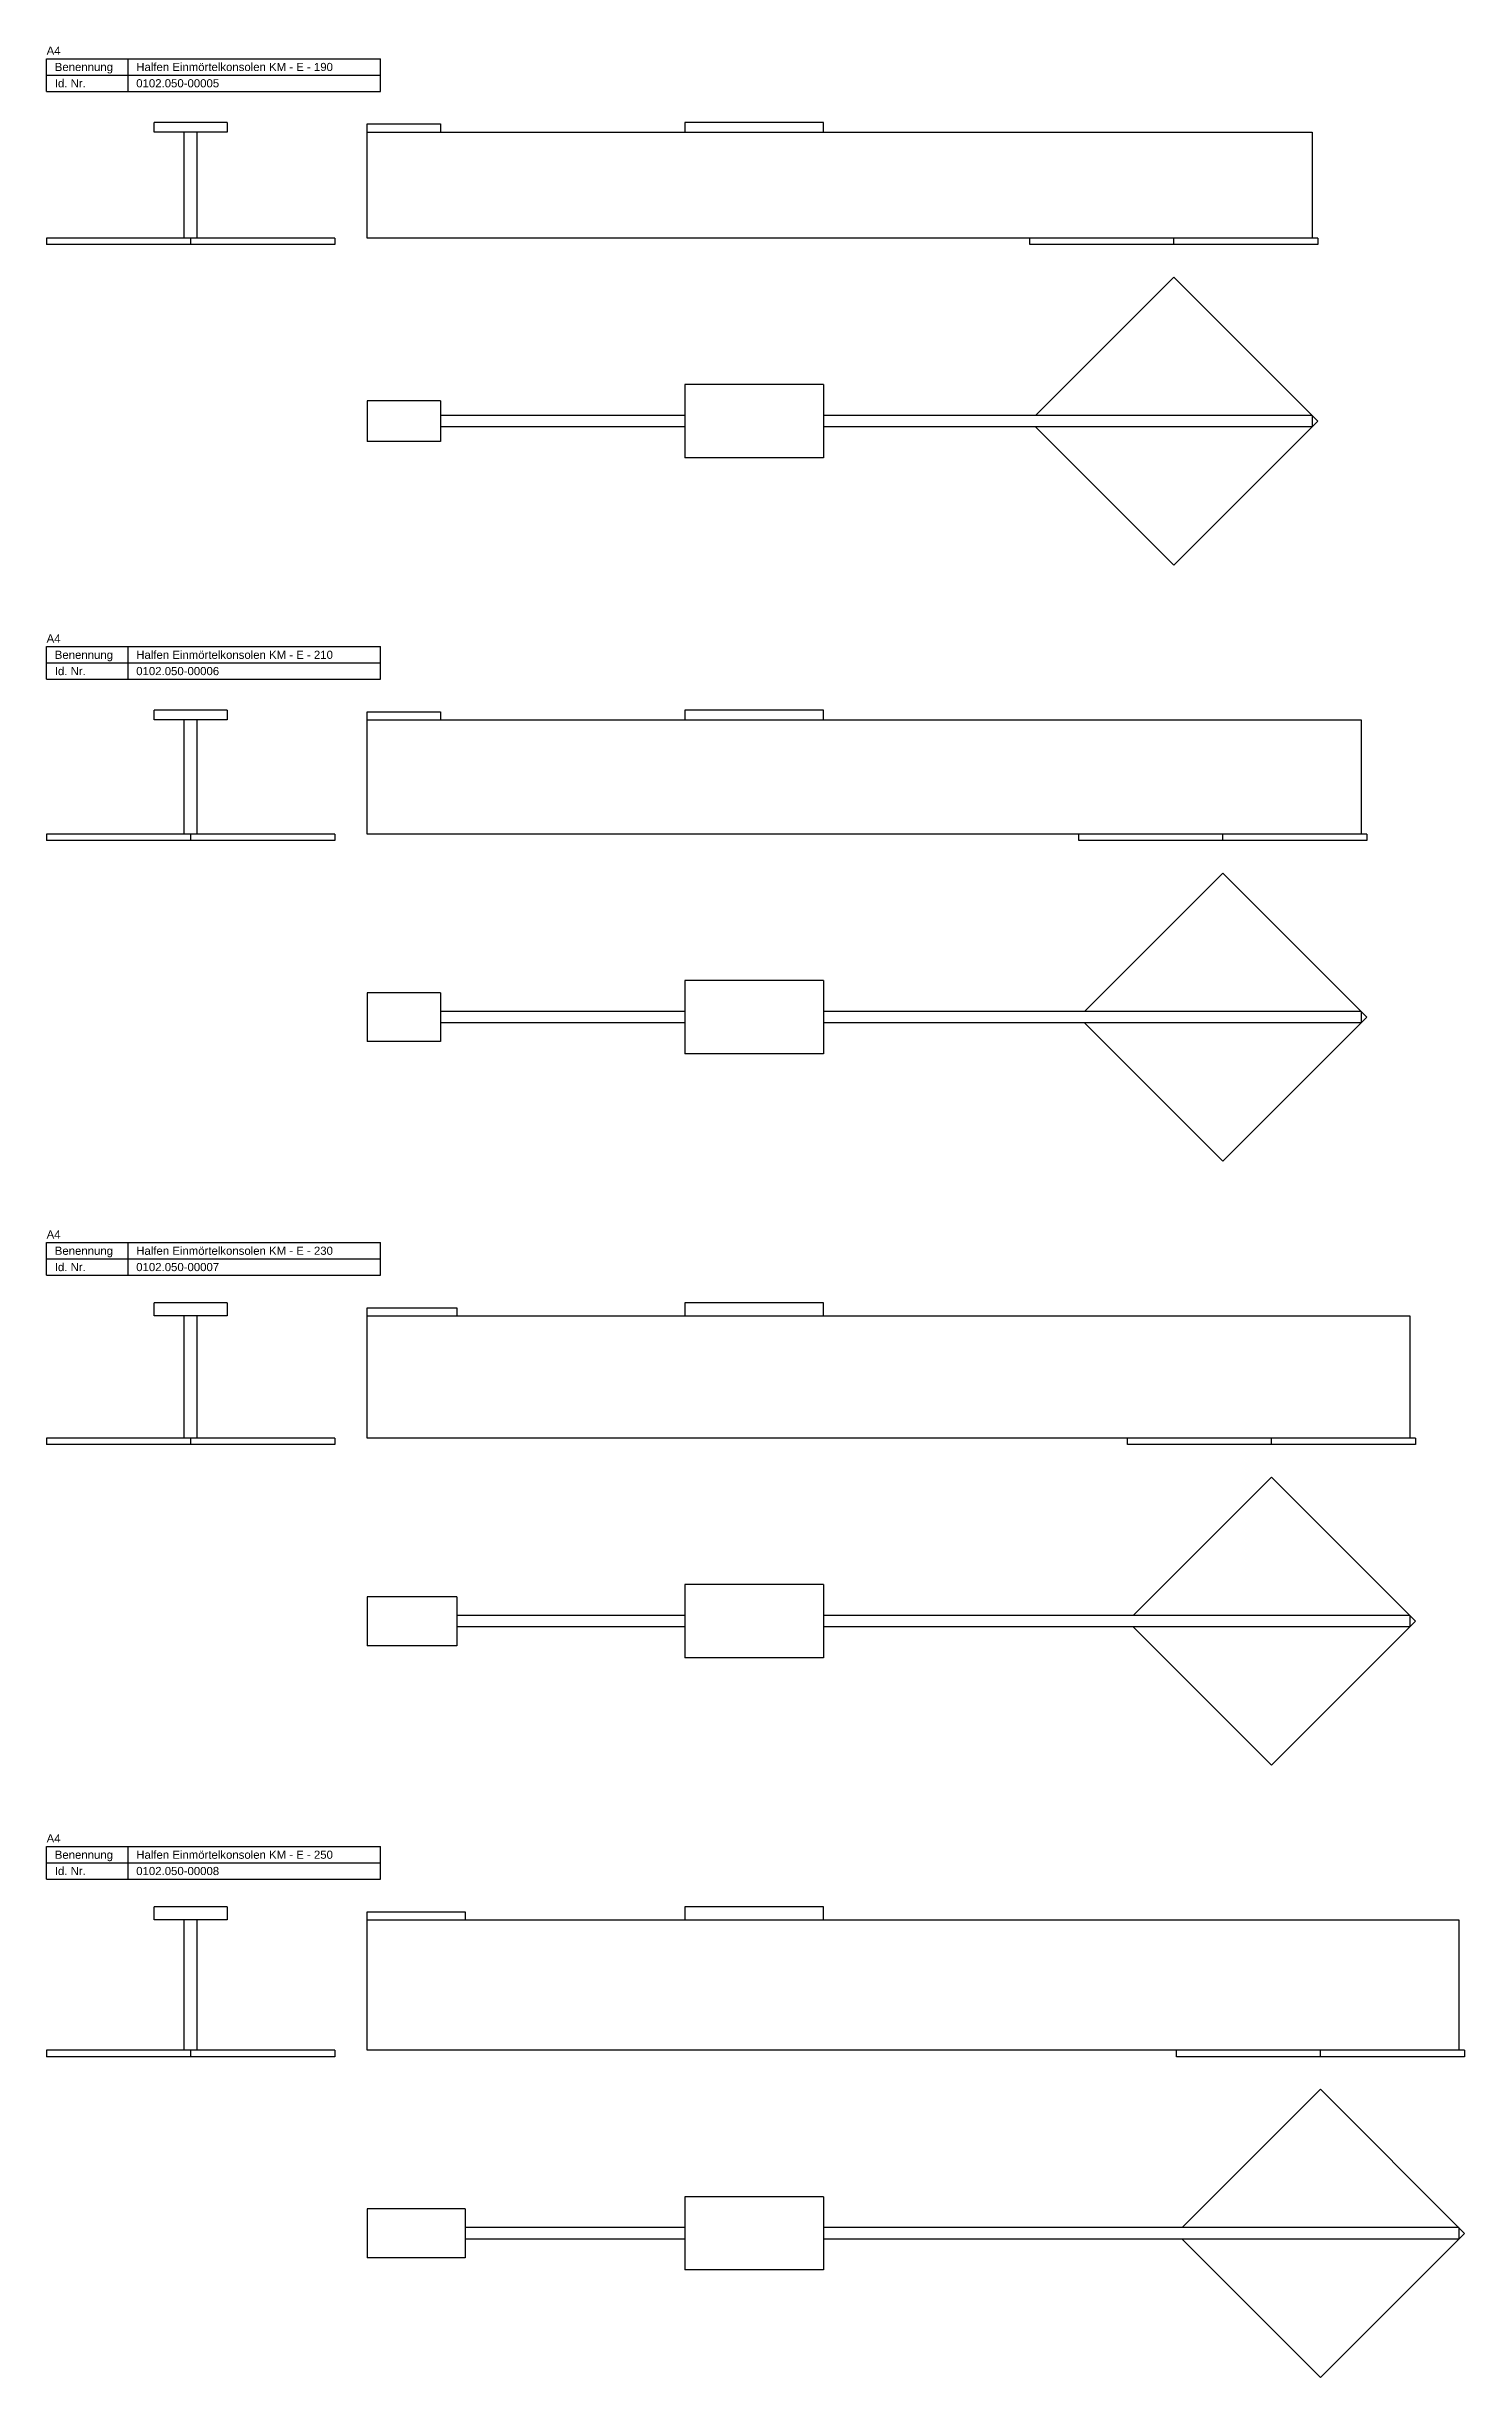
# Model space of a CAD drawing. Header units: millimetres. Extents: x 3 to 874, y -2573 to 271.
# Drawn here: x 3 to 874, y -2573 to -1142 of the extents above; entities that cross this region are included whole.
import ezdxf

# ---------------------------------------------------------------- set-up
doc = ezdxf.new("R2010")
doc.units = ezdxf.units.MM
doc.layers.add('HALFEN-KONSOLANKER', color=2, linetype='CONTINUOUS')
doc.styles.add('ARIAL50', font='ARIAL.TTF', dxfattribs={"height": 5})

msp = doc.modelspace()

# ---------------------------------------------------------------- linework, layer by layer
at = {"layer": 'HALFEN-KONSOLANKER'}
for p, q in [((3.4, -1149.9), (208.4, -1149.9)), ((3.4, -1169.9), (3.4, -1149.9)), ((53.4, -1169.9), (53.4, -1149.9)), ((208.4, -1169.9), (208.4, -1149.9)), ((3.4, -1159.9), (208.4, -1159.9)), ((3.4, -1169.9), (208.4, -1169.9)), ((114.3, -1188.9), (69.3, -1188.9)), ((69.3, -1194.9), (69.3, -1188.9)), ((114.3, -1194.9), (69.3, -1194.9)), ((87.8, -1259.9), (87.8, -1194.9)), ((95.8, -1259.9), (95.8, -1194.9)), ((114.3, -1188.9), (114.3, -1194.9)), ((200.2, -1259.9), (200.2, -1189.9)), ((200.2, -1189.9), (245.2, -1189.9)), ((200.2, -1194.9), (780.2, -1194.9)), ((245.2, -1189.9), (245.2, -1194.9)), ((480.2, -1188.9), (395.2, -1188.9)), ((395.2, -1188.9), (395.2, -1194.9)), ((480.2, -1194.9), (480.2, -1188.9)), ((780.2, -1194.9), (780.2, -1259.9)), ((180.2, -1259.9), (3.4, -1259.9)), ((3.4, -1259.9), (3.4, -1263.9)), ((180.2, -1263.9), (3.4, -1263.9)), ((91.8, -1259.9), (91.8, -1263.9)), ((180.2, -1259.9), (180.2, -1263.9)), ((783.7, -1259.9), (200.2, -1259.9)), ((606.9, -1263.9), (606.9, -1259.9)), ((783.7, -1263.9), (606.9, -1263.9)), ((695.3, -1263.9), (695.3, -1259.9)), ((783.7, -1259.9), (783.7, -1263.9)), ((695.3, -1283.9), (610.4, -1368.8)), ((783.7, -1372.3), (695.3, -1283.9)), ((480.2, -1349.8), (395.2, -1349.8)), ((395.2, -1349.8), (395.2, -1394.8)), ((480.2, -1349.8), (480.2, -1394.8)), ((245.2, -1359.8), (200.2, -1359.8)), ((200.2, -1359.8), (200.2, -1384.8)), ((245.2, -1359.8), (245.2, -1384.8)), ((395.2, -1368.8), (245.2, -1368.8)), ((780.2, -1368.8), (480.2, -1368.8)), ((695.3, -1460.7), (783.7, -1372.3)), ((780.2, -1368.8), (780.2, -1375.8)), ((245.2, -1384.8), (200.2, -1384.8)), ((395.2, -1375.8), (245.2, -1375.8)), ((780.2, -1375.8), (480.2, -1375.8)), ((610.4, -1375.8), (695.3, -1460.7)), ((480.2, -1394.8), (395.2, -1394.8)), ((3.4, -1510.7), (208.4, -1510.7)), ((3.4, -1530.7), (3.4, -1510.7)), ((53.4, -1530.7), (53.4, -1510.7)), ((208.4, -1530.7), (208.4, -1510.7)), ((3.4, -1520.7), (208.4, -1520.7)), ((3.4, -1530.7), (208.4, -1530.7)), ((114.3, -1549.7), (69.3, -1549.7)), ((69.3, -1555.7), (69.3, -1549.7)), ((114.3, -1555.7), (69.3, -1555.7)), ((87.8, -1625.7), (87.8, -1555.7)), ((95.8, -1625.7), (95.8, -1555.7)), ((114.3, -1549.7), (114.3, -1555.7)), ((200.2, -1550.7), (245.2, -1550.7)), ((200.2, -1625.7), (200.2, -1550.7)), ((200.2, -1555.7), (810.2, -1555.7)), ((245.2, -1550.7), (245.2, -1555.7)), ((480.2, -1549.7), (395.2, -1549.7)), ((395.2, -1549.7), (395.2, -1555.7)), ((480.2, -1555.7), (480.2, -1549.7)), ((810.2, -1555.7), (810.2, -1625.7)), ((180.2, -1625.7), (3.4, -1625.7)), ((3.4, -1625.7), (3.4, -1629.7)), ((180.2, -1629.7), (3.4, -1629.7)), ((91.8, -1625.7), (91.8, -1629.7)), ((180.2, -1625.7), (180.2, -1629.7)), ((813.7, -1625.7), (200.2, -1625.7)), ((636.9, -1629.7), (636.9, -1625.7)), ((813.7, -1629.7), (636.9, -1629.7)), ((725.3, -1629.7), (725.3, -1625.7)), ((813.7, -1625.7), (813.7, -1629.7)), ((725.3, -1649.7), (640.4, -1734.6)), ((813.7, -1738.1), (725.3, -1649.7)), ((480.2, -1715.6), (395.2, -1715.6)), ((395.2, -1715.6), (395.2, -1760.6)), ((480.2, -1715.6), (480.2, -1760.6)), ((245.2, -1723.1), (200.2, -1723.1)), ((200.2, -1723.1), (200.2, -1753.1)), ((245.2, -1723.1), (245.2, -1753.1)), ((395.2, -1734.6), (245.2, -1734.6)), ((395.2, -1741.6), (245.2, -1741.6)), ((810.2, -1734.6), (480.2, -1734.6)), ((810.2, -1741.6), (480.2, -1741.6)), ((640.4, -1741.6), (725.3, -1826.5)), ((725.3, -1826.5), (813.7, -1738.1)), ((810.2, -1734.6), (810.2, -1741.6)), ((245.2, -1753.1), (200.2, -1753.1)), ((480.2, -1760.6), (395.2, -1760.6)), ((3.4, -1876.5), (208.4, -1876.5)), ((3.4, -1896.5), (3.4, -1876.5)), ((3.4, -1886.5), (208.4, -1886.5)), ((53.4, -1896.5), (53.4, -1876.5)), ((208.4, -1896.5), (208.4, -1876.5)), ((3.4, -1896.5), (208.4, -1896.5)), ((114.3, -1913.5), (69.3, -1913.5)), ((69.3, -1921.5), (69.3, -1913.5)), ((114.3, -1913.5), (114.3, -1921.5)), ((200.2, -1996.5), (200.2, -1916.5)), ((200.2, -1916.5), (255.2, -1916.5)), ((255.2, -1916.5), (255.2, -1921.5)), ((480.2, -1913.5), (395.2, -1913.5)), ((395.2, -1913.5), (395.2, -1921.5)), ((480.2, -1921.5), (480.2, -1913.5)), ((114.3, -1921.5), (69.3, -1921.5)), ((87.8, -1996.5), (87.8, -1921.5)), ((95.8, -1996.5), (95.8, -1921.5)), ((200.2, -1921.5), (840.2, -1921.5)), ((840.2, -1921.5), (840.2, -1996.5)), ((180.2, -1996.5), (3.4, -1996.5)), ((3.4, -1996.5), (3.4, -2000.5)), ((180.2, -2000.5), (3.4, -2000.5)), ((91.8, -1996.5), (91.8, -2000.5)), ((180.2, -1996.5), (180.2, -2000.5)), ((843.7, -1996.5), (200.2, -1996.5)), ((666.9, -2000.5), (666.9, -1996.5)), ((843.7, -2000.5), (666.9, -2000.5)), ((755.3, -2000.5), (755.3, -1996.5)), ((843.7, -1996.5), (843.7, -2000.5)), ((755.3, -2020.5), (670.4, -2105.4)), ((843.7, -2108.9), (755.3, -2020.5)), ((480.2, -2086.4), (395.2, -2086.4)), ((395.2, -2086.4), (395.2, -2131.4)), ((480.2, -2086.4), (480.2, -2131.4)), ((255.2, -2093.9), (200.2, -2093.9)), ((200.2, -2093.9), (200.2, -2123.9)), ((255.2, -2093.9), (255.2, -2123.9)), ((395.2, -2105.4), (255.2, -2105.4)), ((395.2, -2112.4), (255.2, -2112.4)), ((840.2, -2105.4), (480.2, -2105.4)), ((840.2, -2112.4), (480.2, -2112.4)), ((670.4, -2112.4), (755.3, -2197.2)), ((755.3, -2197.2), (843.7, -2108.9)), ((840.2, -2105.4), (840.2, -2112.4)), ((255.2, -2123.9), (200.2, -2123.9)), ((480.2, -2131.4), (395.2, -2131.4)), ((3.4, -2267.2), (3.4, -2247.2)), ((3.4, -2247.2), (208.4, -2247.2)), ((3.4, -2257.2), (208.4, -2257.2)), ((53.4, -2267.2), (53.4, -2247.2)), ((208.4, -2267.2), (208.4, -2247.2)), ((3.4, -2267.2), (208.4, -2267.2)), ((114.3, -2284.2), (69.3, -2284.2)), ((69.3, -2292.2), (69.3, -2284.2)), ((114.3, -2284.2), (114.3, -2292.2)), ((200.2, -2287.2), (260.2, -2287.2)), ((200.2, -2372.2), (200.2, -2287.2)), ((260.2, -2287.2), (260.2, -2292.2)), ((480.2, -2284.2), (395.2, -2284.2)), ((395.2, -2284.2), (395.2, -2292.2)), ((480.2, -2292.2), (480.2, -2284.2)), ((114.3, -2292.2), (69.3, -2292.2)), ((87.8, -2372.2), (87.8, -2292.2)), ((95.8, -2372.2), (95.8, -2292.2)), ((200.2, -2292.2), (870.2, -2292.2)), ((870.2, -2292.2), (870.2, -2372.2)), ((180.2, -2372.2), (3.4, -2372.2)), ((3.4, -2372.2), (3.4, -2376.2)), ((91.8, -2372.2), (91.8, -2376.2)), ((180.2, -2372.2), (180.2, -2376.2)), ((873.7, -2372.2), (200.2, -2372.2)), ((696.9, -2376.2), (696.9, -2372.2)), ((785.3, -2376.2), (785.3, -2372.2)), ((873.7, -2372.2), (873.7, -2376.2)), ((180.2, -2376.2), (3.4, -2376.2)), ((873.7, -2376.2), (696.9, -2376.2)), ((785.3, -2396.2), (700.4, -2481.1)), ((873.7, -2484.6), (785.3, -2396.2)), ((260.2, -2469.6), (200.2, -2469.6)), ((200.2, -2469.6), (200.2, -2499.6)), ((260.2, -2469.6), (260.2, -2499.6)), ((480.2, -2462.1), (395.2, -2462.1)), ((395.2, -2462.1), (395.2, -2507.1)), ((480.2, -2462.1), (480.2, -2507.1)), ((395.2, -2481.1), (260.2, -2481.1)), ((395.2, -2488.1), (260.2, -2488.1)), ((870.2, -2481.1), (480.2, -2481.1)), ((870.2, -2488.1), (480.2, -2488.1)), ((700.4, -2488.1), (785.3, -2573)), ((785.3, -2573), (873.7, -2484.6)), ((870.2, -2481.1), (870.2, -2488.1)), ((260.2, -2499.6), (200.2, -2499.6)), ((480.2, -2507.1), (395.2, -2507.1))]:
    msp.add_line(p, q, dxfattribs=at)

# ---------------------------------------------------------------- texts
at = {"layer": 'HALFEN-KONSOLANKER', "style": 'ARIAL50'}
for s, p in [('A4', (3.4, -1147.4)), ('Benennung', (8.4, -1157.4)), ('Halfen Einmörtelkonsolen KM - E - 190', (58.4, -1157.4)), ('Id. Nr.', (8.4, -1167.4)), ('0102.050-00005', (58.4, -1167.4)), ('A4', (3.4, -1508.2)), ('Benennung', (8.4, -1518.2)), ('Halfen Einmörtelkonsolen KM - E - 210', (58.4, -1518.2)), ('Id. Nr.', (8.4, -1528.2)), ('0102.050-00006', (58.4, -1528.2)), ('A4', (3.4, -1874)), ('Benennung', (8.4, -1884)), ('Halfen Einmörtelkonsolen KM - E - 230', (58.4, -1884)), ('Id. Nr.', (8.4, -1894)), ('0102.050-00007', (58.4, -1894)), ('A4', (3.4, -2244.7)), ('Benennung', (8.4, -2254.7)), ('Id. Nr.', (8.4, -2264.7)), ('0102.050-00008', (58.4, -2264.7)), ('Halfen Einmörtelkonsolen KM - E - 250', (58.4, -2254.7))]:
    msp.add_text(s, height=5, dxfattribs=at).set_placement(p)

doc.saveas('drawing.dxf')
